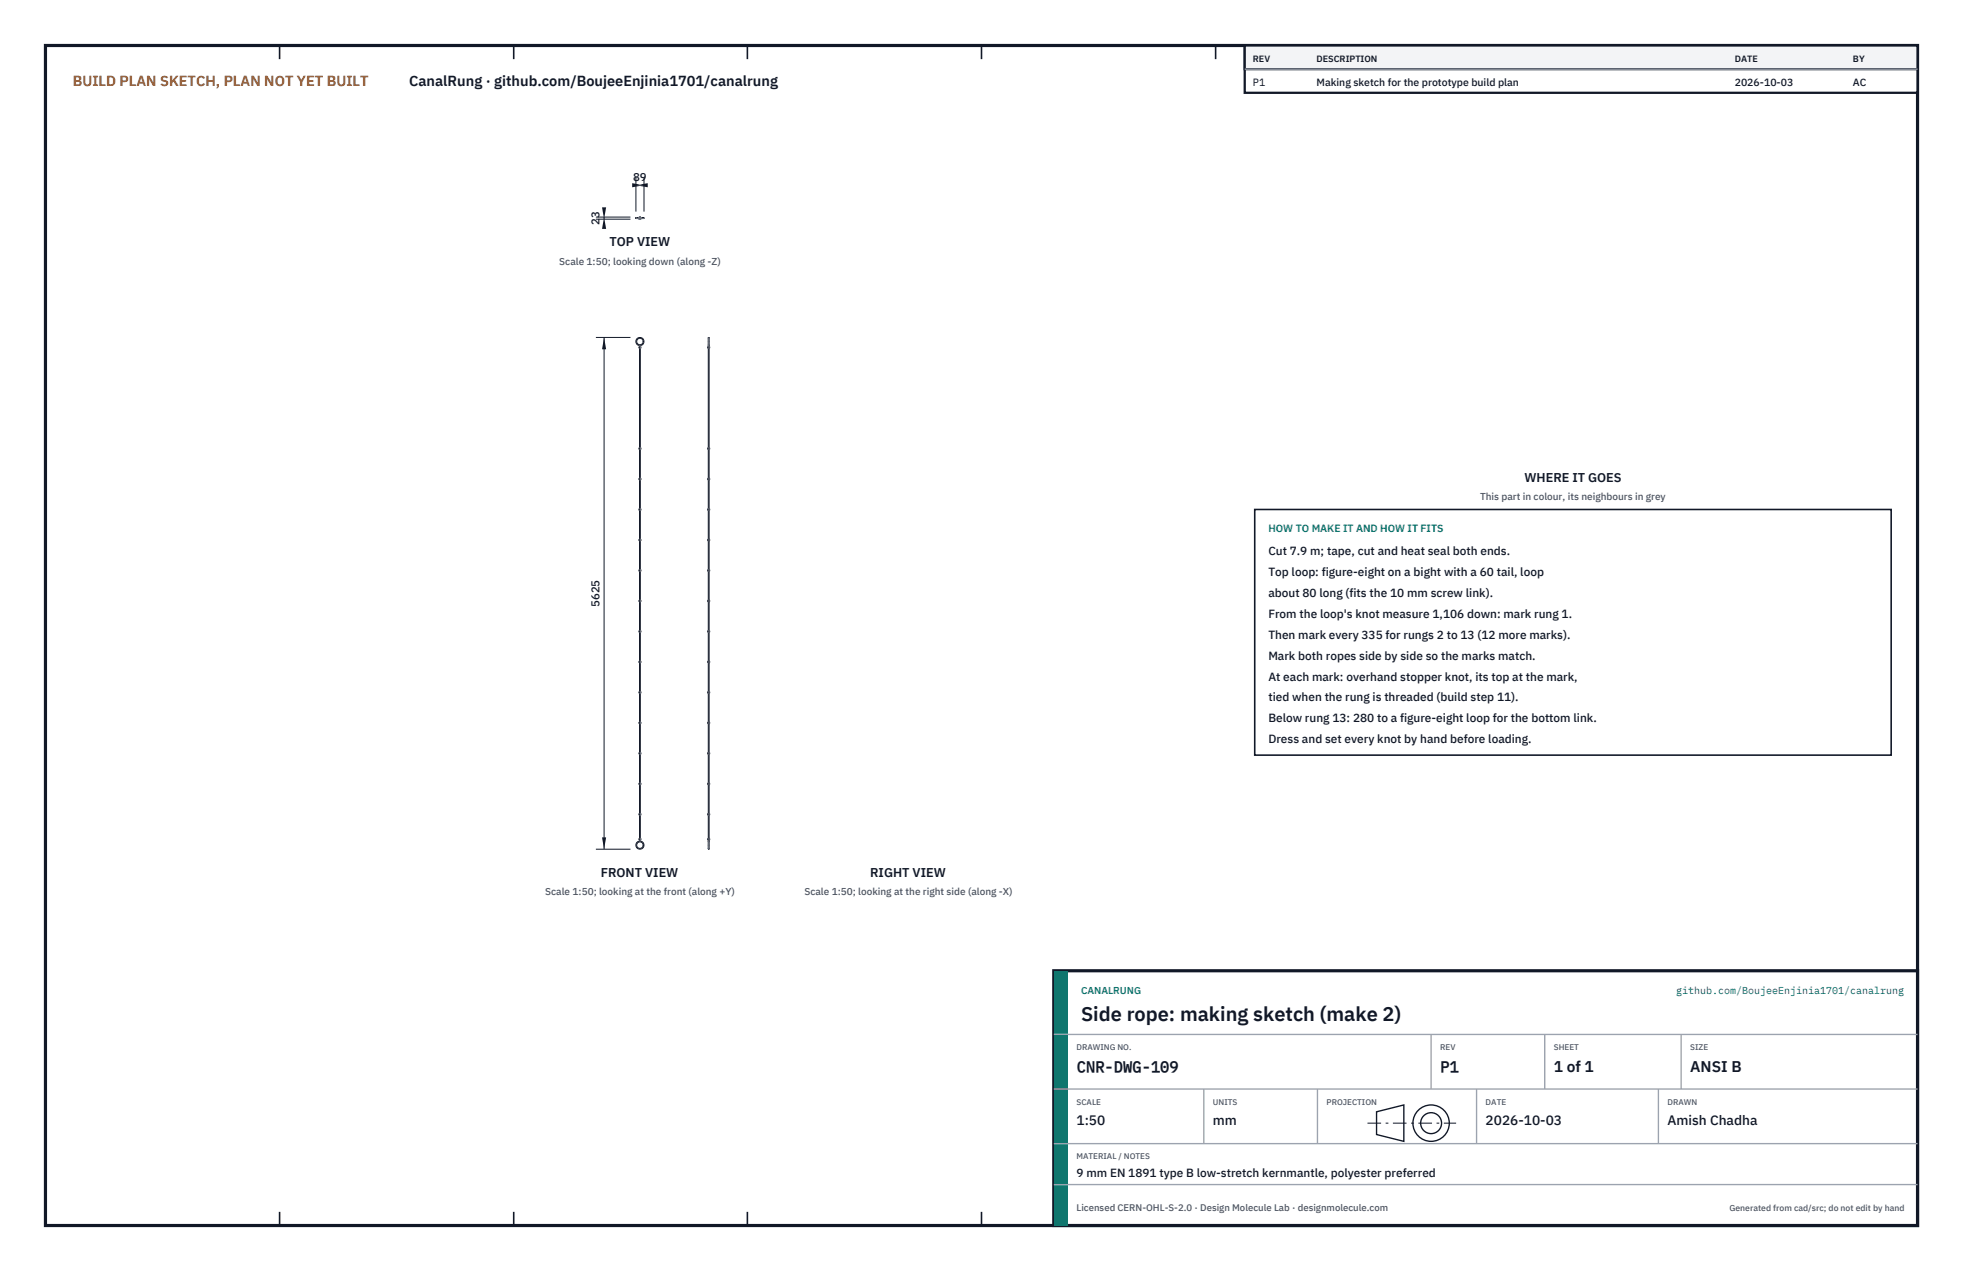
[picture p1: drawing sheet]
<svg xmlns="http://www.w3.org/2000/svg" width="432mm" height="279mm" viewBox="0 0 432 279" stroke-linecap="round" stroke-linejoin="round" font-family="sans-serif">
<defs><g id="words">
<text font-size="4.4" fill="#111827" x="237.8" y="224.4">Side rope: making sketch (make 2)</text>
<g font-size="3.4" fill="#111827">
<text x="236.8" y="235.6">CNR-DWG-109</text>
<text x="316.8" y="235.6">P1</text>
<text x="341.8" y="235.6">1 of 1</text>
<text x="371.8" y="235.6">ANSI B</text>
</g>
<text font-size="3.2" fill="#b45309" x="16" y="19">BUILD PLAN SKETCH, PLAN NOT YET BUILT</text>
<text font-size="3.2" fill="#111827" x="90" y="19">CanalRung · github.com/BoujeeEnjinia1701/canalrung</text>
<g font-size="3" fill="#111827">
<text x="236.8" y="247.2">1:50</text>
<text x="266.8" y="247.2">mm</text>
<text x="326.8" y="247.2">2026-10-03</text>
<text x="366.8" y="247.2">Amish Chadha</text>
</g>
<g font-size="2.8" fill="#111827">
<text x="134.1" y="54.2">TOP VIEW</text>
<text x="335.3" y="106">WHERE IT GOES</text>
<text x="132.2" y="192.7">FRONT VIEW</text>
<text x="191.4" y="192.7">RIGHT VIEW</text>
</g>
<g font-size="2.6" fill="#111827">
<text x="279" y="122">Cut 7.9 m; tape, cut and heat seal both ends.</text>
<text x="279" y="126.6">Top loop: figure-eight on a bight with a 60 tail, loop</text>
<text x="279" y="131.2">about 80 long (fits the 10 mm screw link).</text>
<text x="279" y="135.8">From the loop's knot measure 1,106 down: mark rung 1.</text>
<text x="279" y="140.4">Then mark every 335 for rungs 2 to 13 (12 more marks).</text>
<text x="279" y="145">Mark both ropes side by side so the marks match.</text>
<text x="279" y="149.6">At each mark: overhand stopper knot, its top at the mark,</text>
<text x="279" y="154.2">tied when the rung is threaded (build step 11).</text>
<text x="279" y="158.8">Below rung 13: 280 to a figure-eight loop for the bottom link.</text>
<text x="279" y="163.4">Dress and set every knot by hand before loading.</text>
<text x="236.8" y="258.8">9 mm EN 1891 type B low-stretch kernmantle, polyester preferred</text>
</g>
<g font-size="2.5" fill="#111827">
<text x="139.3" y="39.7">89</text>
<text x="131.9" y="49.4" transform="rotate(-90 131.9 49.4)">23</text>
<text x="131.9" y="133.4" transform="rotate(-90 131.9 133.4)">5625</text>
</g>
<g font-size="2.3" fill="#111827">
<text x="275.6" y="18.8">P1</text>
<text x="289.6" y="18.8">Making sketch for the prototype build plan</text>
<text x="381.6" y="18.8">2026-10-03</text>
<text x="407.6" y="18.8">AC</text>
</g>
<text font-size="2.3" fill="#0f766e" x="279" y="117">HOW TO MAKE IT AND HOW IT FITS</text>
<g font-size="2.2" fill="#4b5563">
<text x="123" y="58.2">Scale 1:50; looking down (along -Z)</text>
<text x="325.6" y="110">This part in colour, its neighbours in grey</text>
<text x="119.9" y="196.7">Scale 1:50; looking at the front (along +Y)</text>
<text x="176.9" y="196.7">Scale 1:50; looking at the right side (along -X)</text>
</g>
<g font-size="2.2" fill="#0f766e">
<text x="237.8" y="218.4">CANALRUNG</text>
<text x="368.7" y="218.4">github.com/BoujeeEnjinia1701/canalrung</text>
</g>
<text font-size="2.1" fill="#4b5563" x="236.8" y="266.2">Licensed CERN-OHL-S-2.0 · Design Molecule Lab · designmolecule.com</text>
<g font-size="2" fill="#111827">
<text x="275.6" y="13.6">REV</text>
<text x="289.6" y="13.6">DESCRIPTION</text>
<text x="381.6" y="13.6">DATE</text>
<text x="407.6" y="13.6">BY</text>
</g>
<text font-size="1.9" fill="#4b5563" x="380.4" y="266.2">Generated from cad/src; do not edit by hand</text>
<g font-size="1.8" fill="#4b5563">
<text x="236.8" y="230.8">DRAWING NO.</text>
<text x="316.8" y="230.8">REV</text>
<text x="341.8" y="230.8">SHEET</text>
<text x="371.8" y="230.8">SIZE</text>
<text x="236.8" y="242.8">SCALE</text>
<text x="266.8" y="242.8">UNITS</text>
<text x="291.8" y="242.8">PROJECTION</text>
<text x="326.8" y="242.8">DATE</text>
<text x="366.8" y="242.8">DRAWN</text>
<text x="236.8" y="254.8">MATERIAL / NOTES</text>
</g>
</g></defs>
<path d="M10 10h411.8v259.4h-411.8z" fill="none" stroke="#111827" stroke-width=".7" stroke-linecap="butt"/>
<g fill="none" stroke="#111827" stroke-width=".35">
<path d="M61.5 10v3M113 10v3M164.4 10v3M215.9 10v3M267.4 10v3M318.9 10v3M370.3 10v3M61.5 266.4v3M113 266.4v3M164.4 266.4v3M215.9 266.4v3M267.4 266.4v3"/>
<path d="M318.9 266.4v3M370.3 266.4v3"/>
</g>
<g fill="none" stroke="#111727" stroke-width=".22">
<path d="M140 47.9l.8-.2 .8 .2M140 47.9v.1M140 48h1.6M140 48h.1M140 47.9h1.6M140 47.9h.1M140.6 48l.2 .2 .2-.2M140.8 47.9v.1M141.6 47.9v.1zM140.7 76h.2l.1 .4-.1 .2v21.8l.1 .2-.1 .2v6.3l.1 .2-.1 .2v6.3l.1 .2-.1 .2v6.3l.1 .2-.1 .2v6.3l.1 .2-.1 .2v6.3l.1 .2-.1 .2v6.3l.1 .2-.1 .2v6.3l.1 .2-.1 .2v6.3l.1 .2-.1 .2v6.3l.1 .2-.1 .2v6.3l.1 .2-.1 .2v6.3l.1 .2-.1 .2v6.3l.1 .2-.1 .2v5.1l.1 .2-.1 .4h-.2zM140.8 76.1l-.3 .3 .3 .2M155.8 76h.2l.1 .4-.1 .2v21.8l.1 .2-.1 .2v6.3l.1 .2-.1 .2v6.3l.1 .2-.1 .2v6.3l.1 .2-.1 .2v6.3l.1 .2-.1 .2v6.3l.1 .2-.1 .2v6.3l.1 .2-.1 .2v6.3l.1 .2-.1 .2v6.3l.1 .2-.1 .2v6.3l.1 .2-.1 .2v6.3l.1 .2-.1 .2v6.3l.1 .2-.1 .2v6.3l.1 .2-.1 .2v5.1l.1 .2-.1 .4h-.2z"/>
<path d="M155.8 74.3h.2M155.8 75.9h.2M155.8 74.3v1.6M155.9 76.1l-.2 .3 .2 .2M156 74.3v1.6M140.8 98.4l-.3 .2 .3 .2M155.9 98.4l-.2 .2 .2 .2M140.8 105.1l-.3 .2 .3 .2M140.8 111.8l-.3 .2 .3 .2M140.8 118.5l-.3 .2 .3 .2M155.9 105.1l-.2 .2 .2 .2M155.9 111.8l-.2 .2 .2 .2"/>
<path d="M155.9 118.5l-.2 .2 .2 .2M140.8 125.2l-.3 .2 .3 .2M140.8 131.9l-.3 .2 .3 .2M140.8 138.6l-.3 .2 .3 .2M155.9 125.2l-.2 .2 .2 .2M155.9 131.9l-.2 .2 .2 .2M155.9 138.6l-.2 .2 .2 .2M140.8 145.3l-.3 .2 .3 .2M140.8 152l-.3 .2 .3 .2M140.8 158.7l-.3 .2 .3 .2M155.9 145.3l-.2 .2 .2 .2M155.9 152l-.2 .2 .2 .2"/>
<path d="M155.9 158.7l-.2 .2 .2 .2M140.8 165.4l-.3 .2 .3 .2M140.8 172.1l-.3 .2 .3 .2M140.8 178.8l-.3 .2 .3 .2M155.9 165.4l-.2 .2 .2 .2M155.9 172.1l-.2 .2 .2 .2M155.9 178.8l-.2 .2 .2 .2M140.8 184.3l-.3 .2 .3 .2M155.8 186.6h.2M155.8 185v1.6M155.8 185h.2M155.9 184.3l-.2 .2 .2 .2"/>
<path d="M155.9 184.9l.1 .1M155.9 184.9l-.1 .1M156 185v1.6"/>
<circle cx="140.8" cy="75.1" r=".9"/>
<circle cx="140.8" cy="75.1" r=".71"/>
<circle cx="140.8" cy="185.8" r=".9"/>
<circle cx="140.8" cy="185.8" r=".71"/>
</g>
<g fill="none" stroke="#6a7180" stroke-width=".22" stroke-dasharray="2.1 .5">
<path d="M140 48h1.6M140 47.9v.1M140.6 47.9v.1M140.6 47.8h.3v.3h-.3zM140.8 47.9v.1M140.8 47.9v.1zM141 48v-.1M141 47.9h-.4M141 47.9h.1M140.8 76.6h.1M140.9 76h-.2M140.9 76.6v-.4"/>
<path d="M140.9 76.2l-.1-.1M155.8 74.3v1.6M155.9 76.6h.1M156 76h-.2M156 76.6v-.4M156 76.2l-.1-.1M156 75.9v-1.6M140.8 98.8h.1M140.9 98.8v-.4M140.9 98.4h-.1M155.9 98.8h.1M156 98.8v-.4"/>
<path d="M156 98.4h-.1M140.8 105.5h.1M140.8 112.2h.1M140.8 118.9h.1M140.9 118.9v-.4M140.9 112.2v-.4M140.9 105.5v-.4M140.9 105.1h-.1M140.9 111.8h-.1M140.9 118.5h-.1M155.9 105.5h.1M155.9 112.2h.1"/>
<path d="M155.9 118.9h.1M156 118.9v-.4M156 112.2v-.4M156 105.5v-.4M156 105.1h-.1M156 111.8h-.1M156 118.5h-.1M140.8 125.6h.1M140.8 132.3h.1M140.8 139h.1M140.9 139v-.4M140.9 132.3v-.4"/>
<path d="M140.9 125.6v-.4M140.9 125.2h-.1M140.9 131.9h-.1M140.9 138.6h-.1M155.9 125.6h.1M155.9 132.3h.1M155.9 139h.1M156 139v-.4M156 132.3v-.4M156 125.6v-.4M156 125.2h-.1M156 131.9h-.1"/>
<path d="M156 138.6h-.1M140.8 145.7h.1M140.8 152.4h.1M140.8 159.1h.1M140.9 159.1v-.4M140.9 152.4v-.4M140.9 145.7v-.4M140.9 145.3h-.1M140.9 152h-.1M140.9 158.7h-.1M155.9 145.7h.1M155.9 152.4h.1"/>
<path d="M155.9 159.1h.1M156 159.1v-.4M156 152.4v-.4M156 145.7v-.4M156 145.3h-.1M156 152h-.1M156 158.7h-.1M140.8 165.8h.1M140.8 172.5h.1M140.8 179.2h.1M140.9 179.2v-.4M140.9 172.5v-.4"/>
<path d="M140.9 165.8v-.4M140.9 165.4h-.1M140.9 172.1h-.1M140.9 178.8h-.1M155.9 165.8h.1M155.9 172.5h.1M155.9 179.2h.1M156 179.2v-.4M156 172.5v-.4M156 165.8v-.4M156 165.4h-.1M156 172.1h-.1"/>
<path d="M156 178.8h-.1M140.8 184.7h.1M140.9 184.7v-.4M140.9 184.9h-.2M140.9 184.3h-.1M155.8 185v1.6M155.9 184.7h.1M156 184.9h-.2M156 184.7v-.4M156 184.3h-.1M156 186.6v-1.6"/>
</g>
<path d="M139.9 38.9v7.6M141.7 38.9v7.6M139.9 40.7h1.8" fill="none" stroke="#111827" stroke-width=".22"/>
<path d="M139.9 40.7l2.6-.4v.9zM139.1 40.3v.9l2.6-.5z" fill="#111827"/>
<path d="M131.1 47.7h7.6M131.1 48.2h7.6M132.9 47.7v.5" fill="none" stroke="#111827" stroke-width=".22"/>
<path d="M132.9 47.7l-.5 2.6h.9zM132.4 45.6h.9l-.4 2.6z" fill="#111827"/>
<path d="M131.1 74.2h7.6M132.9 74.2v112.5M131.1 186.7h7.6" fill="none" stroke="#111827" stroke-width=".22"/>
<path d="M132.9 74.2l-.5 2.6h.9zM132.4 184.1h.9l-.4 2.6z" fill="#111827"/>
<path d="M276 112h140v54h-140z" fill="#fff" stroke="#111827" stroke-width=".35"/>
<path d="M273.8 10h148v10.4h-148z" fill="#fff" stroke="#111827" stroke-width=".5"/>
<path d="M273.8 10h148v5.2h-148z" fill="#f3f4f6" stroke="#111827" stroke-width=".5"/>
<path d="M273.8 15.2h148" fill="none" stroke="#9ca3af" stroke-width=".3"/>
<path d="M231.8 213.4h190v56h-190z" fill="#fff" stroke="#111827" stroke-width=".7" stroke-linecap="butt"/>
<path d="M231.8 213.4h3v56h-3z" fill="#0f766e"/>
<path d="M231.8 227.4h190M231.8 239.4h190M264.8 239.4v12M289.8 239.4v12M314.8 227.4v12M324.8 239.4v12M339.8 227.4v12M364.8 239.4v12M369.8 227.4v12M231.8 251.4h190M231.8 260.4h190" fill="none" stroke="#9ca3af" stroke-width=".3"/>
<g fill="none" stroke="#111827" stroke-width=".3">
<path d="M302.8 244.4l6-1.5v8l-6-1.5z"/>
<circle cx="314.8" cy="246.9" r="4"/>
<circle cx="314.8" cy="246.9" r="2.3"/>
</g>
<path d="M300.8 246.9h19.5" fill="none" stroke="#111827" stroke-width=".22" stroke-dasharray="3 1 .6 1" stroke-linecap="butt"/>
<use href="#words"/>
</svg>
